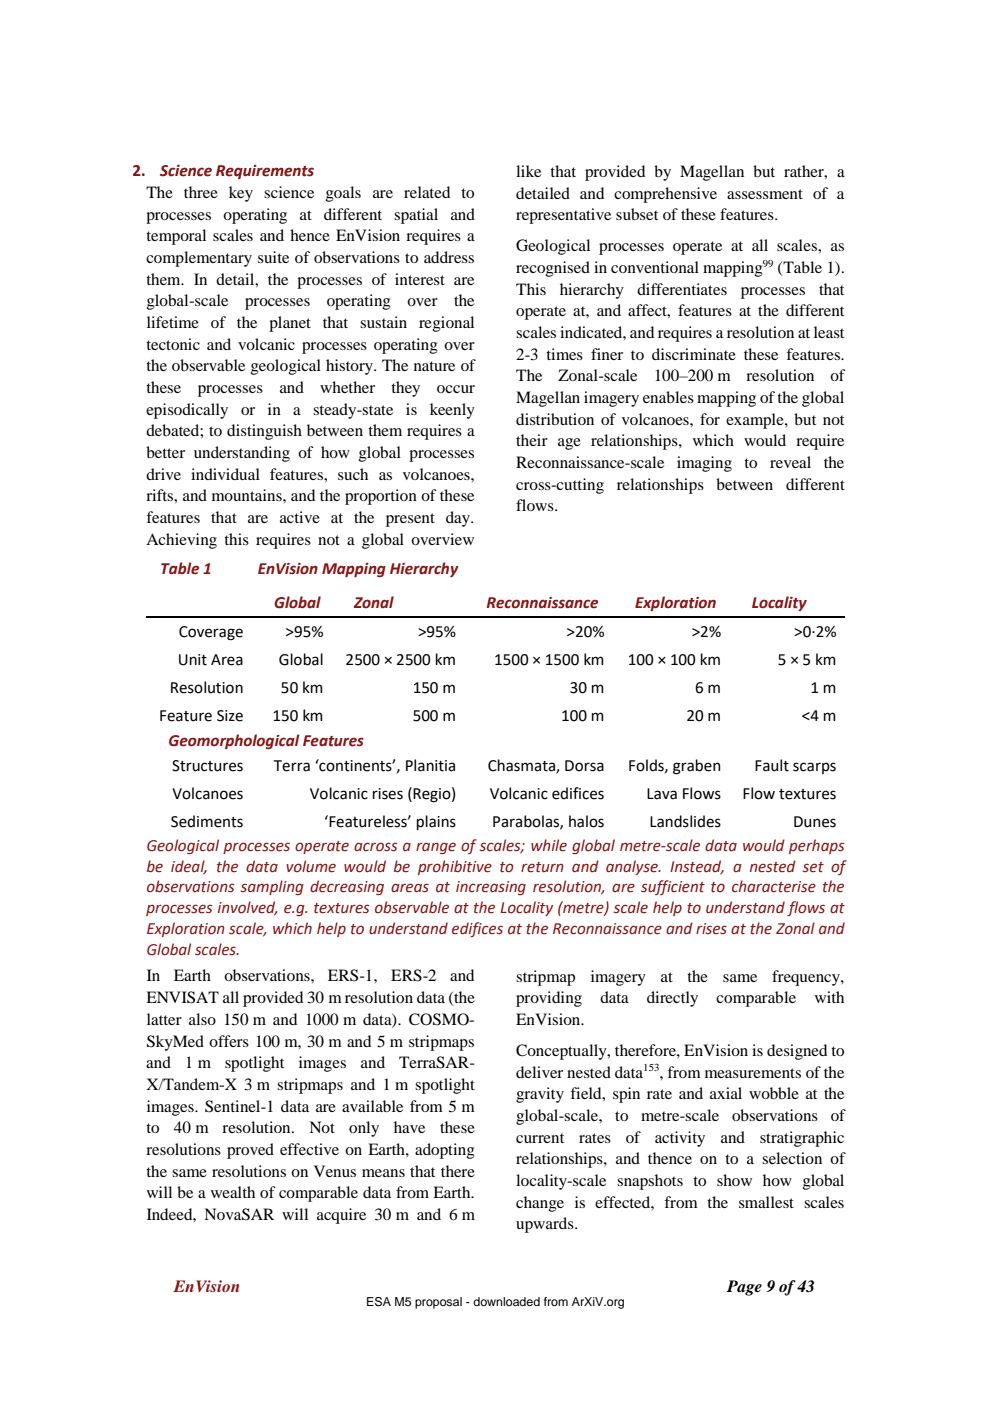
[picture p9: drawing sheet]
<svg xmlns="http://www.w3.org/2000/svg" width="210mm" height="297mm" viewBox="0 0 210 297" stroke-linecap="round" stroke-linejoin="round" font-family="sans-serif">
<defs><g id="words">
<g font-size="3.6" fill="#73030e">
<text x="28.1" y="37.3">2.</text>
<text x="34" y="37.3">Science Requirements</text>
</g>
<g font-size="3.6">
<text x="31" y="42">The three key science goals are related to</text>
<text x="109.4" y="37.5">like that provided by Magellan but rather, a</text>
<text x="31" y="46.6">processes</text>
<text x="47.4" y="46.6">operating at different spatial and</text>
<text x="109.4" y="42.2">detailed and comprehensive assessment of a</text>
<text x="109.4" y="46.7">representative subset of these features.</text>
<text x="31" y="51.1">temporal scales and hence EnVision requires a</text>
<text x="109.4" y="53.3">Geological processes operate at all scales, as</text>
<text x="31" y="55.7">complementary suite of observations to address</text>
<text x="109.4" y="57.9">recognised in conventional mapping</text>
<text x="164.9" y="57.9">(Table 1).</text>
<text x="31" y="60.3">them. In detail, the processes of interest are</text>
<text x="31" y="64.9">global-scale</text>
<text x="52" y="64.9">processes</text>
<text x="69.3" y="64.9">operating</text>
<text x="86.4" y="64.9">over</text>
<text x="96.3" y="64.9">the</text>
<text x="109.4" y="62.5">This</text>
<text x="118.7" y="62.5">hierarchy</text>
<text x="135.1" y="62.5">differentiates</text>
<text x="157" y="62.5">processes</text>
<text x="173.7" y="62.5">that</text>
<text x="31" y="69.5">lifetime of the planet that sustain regional</text>
<text x="109.4" y="67.1">operate at, and affect, features at the different</text>
<text x="109.4" y="71.7">scales indicated, and requires a resolution at least</text>
<text x="31" y="74.1">tectonic and volcanic processes operating over</text>
<text x="109.4" y="76.2">2-3 times finer to discriminate these features.</text>
<text x="31" y="78.7">the observable geological history. The nature of</text>
<text x="31" y="83.3">these</text>
<text x="41.9" y="83.3">processes</text>
<text x="59.2" y="83.3">and</text>
<text x="67.9" y="83.3">whether</text>
<text x="83" y="83.3">they</text>
<text x="92.7" y="83.3">occur</text>
<text x="109.4" y="80.9">The</text>
<text x="118.4" y="80.9">Zonal-scale</text>
<text x="138.6" y="80.9">100–200 m</text>
<text x="158.3" y="80.9">resolution</text>
<text x="176.1" y="80.9">of</text>
<text x="31" y="87.9">episodically</text>
<text x="51.1" y="87.9">or</text>
<text x="56.7" y="87.9">in</text>
<text x="62.1" y="87.9">a</text>
<text x="66.4" y="87.9">steady-state</text>
<text x="86.1" y="87.9">is</text>
<text x="91.1" y="87.9">keenly</text>
<text x="109.4" y="85.5">Magellan imagery enables mapping of the global</text>
<text x="31" y="92.5">debated; to distinguish between them requires a</text>
<text x="109.4" y="90">distribution of volcanoes, for example, but not</text>
<text x="109.4" y="94.6">their age relationships, which would require</text>
<text x="31" y="97.1">better understanding of how global processes</text>
<text x="31" y="101.7">drive individual features, such as volcanoes,</text>
<text x="109.4" y="99.2">Reconnaissance-scale</text>
<text x="143.5" y="99.2">imaging</text>
<text x="157.8" y="99.2">to</text>
<text x="163.3" y="99.2">reveal</text>
<text x="174.7" y="99.2">the</text>
<text x="31" y="106.3">rifts, and mountains, and the proportion of these</text>
<text x="109.4" y="103.8">cross-cutting</text>
<text x="130.8" y="103.8">relationships</text>
<text x="151.9" y="103.8">between</text>
<text x="166.7" y="103.8">different</text>
<text x="31" y="110.9">features that are active at the present day.</text>
<text x="109.4" y="108.4">flows.</text>
<text x="31" y="115.5">Achieving this requires not a global overview</text>
<text x="37.9" y="135.1">Coverage</text>
<text x="60.6" y="135.1">&gt;95%</text>
<text x="88.6" y="135.1">&gt;95%</text>
<text x="120.1" y="135.1">&gt;20%</text>
<text x="146.7" y="135.1">&gt;2%</text>
<text x="168.4" y="135.1">&gt;0·2%</text>
<text x="37.7" y="141">Unit Area</text>
<text x="59.1" y="141">Global</text>
<text x="73.3" y="141">2500 × 2500 km</text>
<text x="104.8" y="141">1500 × 1500 km</text>
<text x="133.1" y="141">100 × 100 km</text>
<text x="164.9" y="141">5 × 5 km</text>
<text x="36" y="146.9">Resolution</text>
<text x="59.6" y="146.9">50 km</text>
<text x="87.5" y="146.9">150 m</text>
<text x="120.8" y="146.9">30 m</text>
<text x="147.4" y="146.9">6 m</text>
<text x="171.8" y="146.9">1 m</text>
<text x="33.8" y="152.8">Feature Size</text>
<text x="57.8" y="152.8">150 km</text>
<text x="87.5" y="152.8">500 m</text>
<text x="119" y="152.8">100 m</text>
<text x="145.5" y="152.8">20 m</text>
<text x="170" y="152.8">&lt;4 m</text>
<text x="36.5" y="163.5">Structures</text>
<text x="58.1" y="163.5">Terra ‘continents’, Planitia</text>
<text x="103.4" y="163.5">Chasmata, Dorsa</text>
<text x="133.2" y="163.5">Folds, graben</text>
<text x="160" y="163.5">Fault scarps</text>
<text x="36.6" y="169.4">Volcanoes</text>
<text x="65.7" y="169.4">Volcanic rises (Regio)</text>
<text x="103.9" y="169.4">Volcanic edifices</text>
<text x="137.1" y="169.4">Lava Flows</text>
<text x="157.4" y="169.4">Flow textures</text>
<text x="36.2" y="175.3">Sediments</text>
<text x="68.7" y="175.3">‘Featureless’ plains</text>
<text x="104.3" y="175.3">Parabolas, halos</text>
<text x="137.7" y="175.3">Landslides</text>
<text x="168.1" y="175.3">Dunes</text>
<text x="31" y="208.1">In</text>
<text x="36.9" y="208.1">Earth</text>
<text x="47.6" y="208.1">observations,</text>
<text x="69.5" y="208.1">ERS-1,</text>
<text x="83" y="208.1">ERS-2</text>
<text x="95.4" y="208.1">and</text>
<text x="109.4" y="208.1">stripmap</text>
<text x="125.2" y="208.1">imagery</text>
<text x="140" y="208.1">at</text>
<text x="145.7" y="208.1">the</text>
<text x="153.3" y="208.1">same</text>
<text x="163.7" y="208.1">frequency,</text>
<text x="31" y="212.7">ENVISAT all provided 30 m resolution data (the</text>
<text x="109.4" y="212.7">providing</text>
<text x="127.3" y="212.7">data</text>
<text x="137.2" y="212.7">directly</text>
<text x="151.9" y="212.7">comparable</text>
<text x="172.7" y="212.7">with</text>
<text x="31" y="221.9">SkyMed offers 100 m, 30 m and 5 m stripmaps</text>
<text x="31" y="217.3">latter also 150 m and 1000 m data). COSMO-</text>
<text x="109.4" y="217.3">EnVision.</text>
<text x="31" y="226.5">and</text>
<text x="39.2" y="226.5">1 m</text>
<text x="47.6" y="226.5">spotlight</text>
<text x="63.3" y="226.5">images</text>
<text x="76.5" y="226.5">and</text>
<text x="84.6" y="226.5">TerraSAR-</text>
<text x="109.4" y="223.9">Conceptually, therefore, EnVision is designed to</text>
<text x="31" y="231.1">X/Tandem-X 3 m stripmaps and 1 m spotlight</text>
<text x="109.4" y="228.5">deliver nested data</text>
<text x="109.4" y="233">gravity field, spin rate and axial wobble at the</text>
<text x="139.8" y="228.5">, from measurements of the</text>
<text x="31" y="235.7">images. Sentinel-1 data are available from 5 m</text>
<text x="109.4" y="237.6">global-scale,</text>
<text x="130.4" y="237.6">to</text>
<text x="135.9" y="237.6">metre-scale</text>
<text x="155.2" y="237.6">observations</text>
<text x="176.1" y="237.6">of</text>
<text x="31" y="240.3">to</text>
<text x="31" y="244.8">resolutions proved effective on Earth, adopting</text>
<text x="36.9" y="240.3">40 m</text>
<text x="47.2" y="240.3">resolution.</text>
<text x="65.6" y="240.3">Not</text>
<text x="74" y="240.3">only</text>
<text x="83.5" y="240.3">have</text>
<text x="93.3" y="240.3">these</text>
<text x="109.4" y="242.2">current</text>
<text x="122.8" y="242.2">rates</text>
<text x="132.7" y="242.2">of</text>
<text x="138.8" y="242.2">activity</text>
<text x="152.7" y="242.2">and</text>
<text x="161.1" y="242.2">stratigraphic</text>
<text x="31" y="249.4">the same resolutions on Venus means that there</text>
<text x="109.4" y="246.8">relationships, and thence on to a selection of</text>
<text x="109.4" y="251.4">locality-scale snapshots to show how global</text>
<text x="31" y="254">will be a wealth of comparable data from Earth.</text>
<text x="109.4" y="256">change is effected, from the smallest scales</text>
<text x="31" y="258.6">Indeed, NovaSAR will acquire 30 m and 6 m</text>
<text x="109.4" y="260.6">upwards.</text>
<text x="154.2" y="273.9">Page 9 of 43</text>
</g>
<g font-size="3.6" fill="#811">
<text x="34" y="121.7">Table 1</text>
<text x="54.7" y="121.7">EnVision Mapping Hierarchy</text>
<text x="58.1" y="128.8">Global</text>
<text x="75.1" y="128.8">Zonal</text>
<text x="103.2" y="128.8">Reconnaissance</text>
<text x="134.7" y="128.8">Exploration</text>
<text x="159.4" y="128.8">Locality</text>
<text x="35.8" y="158.1">Geomorphological Features</text>
<text x="31" y="184.8">be ideal, the data volume would be prohibitive to return and analyse. Instead, a nested set of</text>
<text x="31" y="180.4">Geological processes operate across a range of scales; while global metre-scale data would perhaps</text>
<text x="31" y="189.2">observations sampling decreasing areas at increasing resolution, are sufficient to characterise the</text>
<text x="31" y="193.6">processes involved, e.g. textures observable at the Locality (metre) scale help to understand flows at</text>
<text x="31" y="198">Exploration scale, which help to understand edifices at the Reconnaissance and rises at the Zonal and</text>
<text x="31" y="202.4">Global scales.</text>
<text x="36.9" y="273.9">EnVision</text>
</g>
<text font-size="2.6" x="77.6" y="277">ESA M5 proposal - downloaded from ArXiV.org</text>
<g font-size="2.3">
<text x="161.7" y="56.6">99</text>
<text x="136.4" y="227.2">153</text>
</g>
</g></defs>
<path d="M31 130.8h22.4M53.7 130.8h16.6M70.6 130.8h27.8M98.8 130.8h31.1M130.3 130.8h24.4M155 130.8h24.1" fill="none" stroke="#000" stroke-width=".32"/>
<g fill="#000">
<path d="M53.4 130.6h.3v.3h-.3z" fill-rule="evenodd"/>
<path d="M70.3 130.6h.3v.3h-.3z" fill-rule="evenodd"/>
<path d="M98.4 130.6h.4v.3h-.4z" fill-rule="evenodd"/>
<path d="M129.9 130.6h.4v.3h-.4z" fill-rule="evenodd"/>
<path d="M154.7 130.6h.3v.3h-.3z" fill-rule="evenodd"/>
</g>
<use href="#words"/>
</svg>
